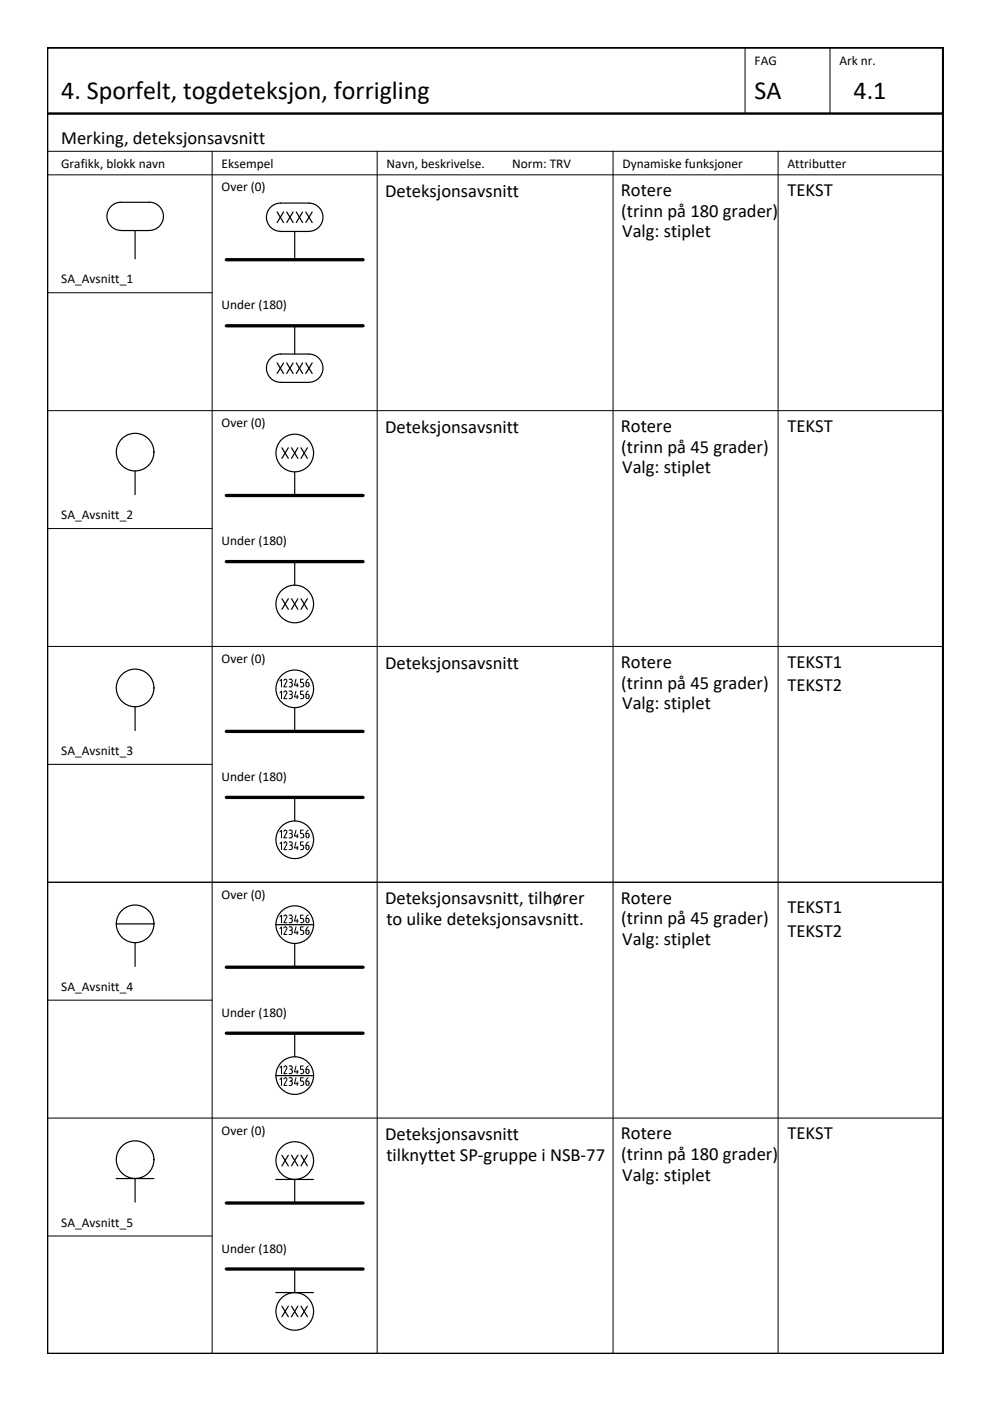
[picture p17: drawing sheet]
<svg xmlns="http://www.w3.org/2000/svg" width="210mm" height="297mm" viewBox="0 0 210 297" stroke-linecap="round" stroke-linejoin="round" font-family="sans-serif">
<defs><g id="words">
<g font-size="5.5">
<text x="13" y="21.1">4. Sporfelt, togdeteksjon, forrigling</text>
<text x="160" y="21.1">SA</text>
<text x="181" y="21.1">4.1</text>
</g>
<g font-size="3.9">
<text x="13" y="30.6">Merking, deteksjonsavsnitt</text>
<text x="81.6" y="41.7">Deteksjonsavsnitt</text>
<text x="131.6" y="41.6">Rotere</text>
<text x="166.9" y="41.6">TEKST</text>
<text x="131.7" y="46">(trinn på 180 grader)</text>
<text x="131.9" y="50.3">Valg: stiplet</text>
<text x="81.6" y="91.7">Deteksjonsavsnitt</text>
<text x="131.6" y="91.6">Rotere</text>
<text x="131.7" y="96">(trinn på 45 grader)</text>
<text x="166.9" y="91.6">TEKST</text>
<text x="131.9" y="100.3">Valg: stiplet</text>
<text x="81.6" y="141.7">Deteksjonsavsnitt</text>
<text x="131.6" y="141.6">Rotere</text>
<text x="166.9" y="141.6">TEKST1</text>
<text x="131.7" y="146">(trinn på 45 grader)</text>
<text x="166.9" y="146.6">TEKST2</text>
<text x="131.9" y="150.3">Valg: stiplet</text>
<text x="81.6" y="191.7">Deteksjonsavsnitt, tilhører</text>
<text x="131.6" y="191.6">Rotere</text>
<text x="81.9" y="196.1">to ulike deteksjonsavsnitt.</text>
<text x="131.7" y="196">(trinn på 45 grader)</text>
<text x="166.9" y="193.6">TEKST1</text>
<text x="131.9" y="200.3">Valg: stiplet</text>
<text x="166.9" y="198.6">TEKST2</text>
<text x="81.6" y="241.7">Deteksjonsavsnitt</text>
<text x="131.6" y="241.6">Rotere</text>
<text x="131.7" y="246">(trinn på 180 grader)</text>
<text x="166.9" y="241.6">TEKST</text>
<text x="81.9" y="246.1">tilknyttet SP-gruppe i NSB-77</text>
<text x="131.9" y="250.3">Valg: stiplet</text>
</g>
<g font-size="2.8">
<text x="160" y="13.9">FAG</text>
<text x="178" y="13.9">Ark nr.</text>
<text x="13" y="35.6">Grafikk, blokk navn</text>
<text x="47" y="35.6">Eksempel</text>
<text x="82" y="35.6">Navn, beskrivelse.</text>
<text x="108.6" y="35.6">Norm: TRV</text>
<text x="132" y="35.6">Dynamiske funksjoner</text>
<text x="167" y="35.6">Attributter</text>
<text x="47" y="40.6">Over (0)</text>
<text x="13" y="60.1">SA_Avsnitt_1</text>
<text x="47" y="65.6">Under (180)</text>
<text x="47" y="90.6">Over (0)</text>
<text x="13" y="110.1">SA_Avsnitt_2</text>
<text x="47" y="115.6">Under (180)</text>
<text x="47" y="140.6">Over (0)</text>
<text x="13" y="160.1">SA_Avsnitt_3</text>
<text x="47" y="165.6">Under (180)</text>
<text x="47" y="190.6">Over (0)</text>
<text x="13" y="210.1">SA_Avsnitt_4</text>
<text x="47" y="215.6">Under (180)</text>
<text x="47" y="240.6">Over (0)</text>
<text x="13" y="260.1">SA_Avsnitt_5</text>
<text x="47" y="265.6">Under (180)</text>
</g>
</g></defs>
<!-- layer: SIG-Sporavsnitt -->
<g fill="none" stroke="#000" stroke-width=".25">
<path d="M23.3 44a2.89 2.89 0 0 1 2.4-1.1h6a3 3 0 0 1 2.9 3 3 3 0 0 1-2.9 3h-6a2.99 2.99 0 0 1-2.7-1.7 2.99 2.99 0 0 1 .3-3.2zM28.6 48.9v6M59.5 49.1h6M59.5 49.1a3 3 0 0 1-3-3 3 3 0 0 1 3-3h6a3 3 0 0 1 3 3 3 3 0 0 1-3 3M62.5 49.1v6M62.5 69.1v6M28.6 99.9v5M59.5 81.1h6M59.5 81.1a3 3 0 0 1-3-3 3 3 0 0 1 3-3h6a3 3 0 0 1 3 3 3 3 0 0 1-3 3M62.5 100.1v5M62.5 119.1v5M28.6 149.9v5"/>
<path d="M62.5 150.1v5M62.5 169.1v5M24.6 195.9h8M28.6 199.9v5M58.5 196.1h8M62.5 200.1v5M62.5 219.1v5M58.5 228.1h8M24.6 249.9h8M28.6 249.9v5M58.5 250.1h8M62.5 250.1v5"/>
<path d="M58.5 274.1h8M62.5 269.1v5"/>
<circle cx="28.6" cy="95.9" r="4"/>
<circle cx="62.5" cy="96.1" r="4"/>
<circle cx="62.5" cy="128.1" r="4"/>
<circle cx="28.6" cy="145.9" r="4"/>
<circle cx="62.5" cy="146" r="4"/>
<circle cx="62.5" cy="178.1" r="4"/>
<circle cx="28.6" cy="195.9" r="4"/>
<circle cx="62.5" cy="196" r="4"/>
<circle cx="62.5" cy="228" r="4"/>
<circle cx="28.6" cy="245.9" r="4"/>
<circle cx="62.5" cy="246.1" r="4"/>
<circle cx="62.5" cy="278" r="4"/>
</g>
<!-- layer: RAMME -->
<path d="M10 10.1h190v276.9h-190zM10 24.1h189.9" fill="none" stroke="#000" stroke-width=".51"/>
<!-- layer: RAMME SYMBOLER -->
<g fill="none" stroke="#000" stroke-width=".21">
<path d="M158 10.1v14M176 10.1v14M10 32.1h189.9M10 37.1h189.9M45 32.1v254.9M80 32.1v254.9M130 32.1v254.9M165 32.1v254.9M10 62.1h35M10 87.1h189.9M10 112.1h35M10 137.1h189.9"/>
<path d="M10 162.1h35M10 187.1h189.9M10 212.1h35M10 237.1h189.9M10 262.1h35"/>
</g>
<!-- layer: SIG-SPOR-I -->
<path d="M48 55.1h29M48 69.1h29M48 105.1h29M48 119.1h29M48 155.1h29M48 169.1h29M48 205.1h29M48 219.1h29M48 255.1h29M48 269.1h29" fill="none" stroke="#000" stroke-width=".7"/>
<!-- layer: SIG_ATT_Tekst25 -->
<g fill="none" stroke="#000" stroke-width=".25">
<path d="M58.8 44.9l1.3 2.3M60.1 44.9l-1.3 2.3M60.8 44.9l1.3 2.3M62.1 44.9l-1.3 2.3M62.8 44.9l1.4 2.3M64.2 44.9l-1.4 2.3M64.8 44.9l1.4 2.3M66.2 44.9l-1.4 2.3M58.8 76.9l1.3 2.3M60.1 76.9l-1.3 2.3M60.8 76.9l1.3 2.3M62.1 76.9l-1.3 2.3"/>
<path d="M62.8 76.9l1.4 2.3M64.2 76.9l-1.4 2.3M64.8 76.9l1.4 2.3M66.2 76.9l-1.4 2.3M59.8 94.9l1.3 2.3M61.1 94.9l-1.3 2.3M61.8 94.9l1.4 2.3M63.2 94.9l-1.4 2.3M63.8 94.9l1.4 2.3M65.2 94.9l-1.4 2.3M59.8 126.9l1.3 2.3M61.1 126.9l-1.3 2.3"/>
<path d="M61.8 126.9l1.4 2.3M63.2 126.9l-1.4 2.3M63.8 126.9l1.4 2.3M65.2 126.9l-1.4 2.3M59.8 244.9l1.3 2.3M61.1 244.9l-1.3 2.3M61.8 244.9l1.4 2.3M63.2 244.9l-1.4 2.3M63.8 244.9l1.4 2.3M65.2 244.9l-1.4 2.3M59.8 276.9l1.3 2.3M61.1 276.9l-1.3 2.3"/>
<path d="M61.8 276.9l1.4 2.3M63.2 276.9l-1.4 2.3M63.8 276.9l1.4 2.3M65.2 276.9l-1.4 2.3"/>
</g>
<!-- layer: SIG_ATT_Tekst18 -->
<g fill="none" stroke="#000" stroke-width=".21">
<path d="M59.4 144.4l.3-.4v1.6M59.4 146.9l.3-.4v1.6M60.5 144a.35 .35 0 0 1 .3 .5M60.5 146.5a.35 .35 0 0 1 .3 .6M60.5 144l-.3 .3M60.5 146.5l-.3 .3M60.8 144.6l-.6 1h.6M60.8 147.1l-.6 1h.6M61.3 146.5h.3a.38 .38 0 0 1 .4 .5 .38 .38 0 0 1-.5 .2M61.3 144h.3M61.5 144.7h.1M61.6 144a.37 .37 0 0 1 .4 .4 .37 .37 0 0 1-.4 .3"/>
<path d="M61.6 144.7a.49 .49 0 0 1 .4 .5 .49 .49 0 0 1-.4 .4h-.3M61.6 147.2l.4 .4M62 147.6l-.2 .5h-.5M62.8 144l-.4 1.3h.8M62.8 146.5l-.4 1.3h.8M63 144.9v.7M63 147.4v.7M63.7 145.6h.4M63.7 148.1h.4M64.1 144.7l.2 .2 .1 .4-.3 .3M64.1 147.2l.3 .4M64.3 144h-.6v.7h.4"/>
<path d="M64.3 146.5h-.6v.7h.4M64.4 147.6l-.1 .3-.2 .2M64.9 144.7h.3a.45 .45 0 0 1 .3 .5 .45 .45 0 0 1-.5 .4zM64.9 147.2v.6a.33 .33 0 0 0 .3 .3 .33 .33 0 0 0 .3-.3v-.2M64.9 147.2h.4l.2 .4M65.4 144l-.3 .2-.2 .5M65.4 146.5l-.3 .2-.2 .5M59.4 176.4l.3-.4v1.6M59.4 178.9l.3-.4v1.6M60.5 176a.35 .35 0 0 1 .3 .5M60.5 178.5a.35 .35 0 0 1 .3 .5M60.5 176l-.3 .3"/>
<path d="M60.5 178.5l-.3 .3M60.8 176.6l-.6 1h.6M60.8 179.1l-.6 1h.6M61.3 176h.3M61.3 178.5h.3M61.5 176.7h.1M61.5 179.2h.1M61.6 176a.37 .37 0 0 1 .4 .4 .37 .37 0 0 1-.4 .3M61.6 176.7a.4 .4 0 0 1 .4 .6M61.6 178.5a.37 .37 0 0 1 .4 .4 .37 .37 0 0 1-.4 .3M61.6 179.2a.4 .4 0 0 1 .4 .6M62 177.3l-.2 .3h-.5"/>
<path d="M62 179.8l-.2 .3h-.5M62.8 176l-.4 1.3h.8M62.8 178.5l-.4 1.3h.8M63 176.9v.7M63 179.4v.7M63.7 177.6h.4M64.1 176.7l.2 .2 .1 .4M64.1 179.2l.2 .2 .1 .4M64.3 176h-.6v.7h.4M64.3 178.5h-.6v.7h.4M64.4 177.3l-.3 .3M64.4 179.8l-.3 .3"/>
<path d="M64.9 176.7l.5 .1 .1 .5M64.9 179.2l.5 .1 .1 .5M64.9 176.7v.6M64.9 179.2v.6M64.9 177.3a.33 .33 0 0 0 .3 .3 .33 .33 0 0 0 .3-.3M64.9 179.8a.33 .33 0 0 0 .3 .3 .33 .33 0 0 0 .3-.3M65.4 176l-.3 .2-.2 .5M65.4 178.5l-.3 .2-.2 .5M59.4 194.4l.3-.4v1.6M59.4 196.9l.3-.4v1.6M60.5 194a.35 .35 0 0 1 .3 .5M60.5 196.5a.35 .35 0 0 1 .3 .6"/>
<path d="M60.5 194l-.3 .3M60.5 196.5l-.3 .3M60.8 194.5l-.6 1.1h.6M60.8 197.1l-.6 1h.6M61.3 194h.3a.37 .37 0 0 1 .4 .4 .37 .37 0 0 1-.4 .3M61.3 196.5h.3a.37 .37 0 0 1 .4 .4 .37 .37 0 0 1-.4 .3M61.5 194.7h.1M61.5 197.2h.1M61.6 194.7l.3 .2v.5l-.6 .2M61.6 197.2l.3 .2v.5l-.6 .2M62.8 194l-.4 1.3h.8M62.8 196.5l-.4 1.3h.8"/>
<path d="M63 194.9v.7M63 197.4v.7M63.7 180.1h.4M63.7 195.6h.4M63.7 198.1h.4M64.1 194.7l.2 .2 .1 .4-.3 .3M64.1 197.2l.2 .2 .1 .4-.3 .3M64.3 194h-.6v.7h.4M64.3 196.5h-.6v.7h.4M64.9 194.7h.3a.44 .44 0 0 1 .3 .5 .44 .44 0 0 1-.5 .4zM64.9 197.2h.3a.44 .44 0 0 1 .3 .5 .44 .44 0 0 1-.5 .4zM65.4 194l-.3 .2-.2 .5"/>
<path d="M65.4 196.5l-.3 .2-.2 .5M59.4 226.4l.3-.4v1.6M59.4 228.9l.3-.4v1.6M60.5 226a.35 .35 0 0 1 .3 .5M60.5 228.5a.35 .35 0 0 1 .3 .5M60.5 226l-.3 .3M60.5 228.5l-.3 .3M60.8 226.6l-.6 1h.6M60.8 229.1l-.6 1h.6M61.3 226h.3M61.3 228.5h.3M61.5 226.7h.1"/>
<path d="M61.5 229.2h.1M61.6 226a.37 .37 0 0 1 .4 .4 .37 .37 0 0 1-.4 .3M61.6 226.7a.49 .49 0 0 1 .4 .5 .49 .49 0 0 1-.4 .4h-.3M61.6 228.5a.37 .37 0 0 1 .4 .4 .37 .37 0 0 1-.4 .3M61.6 229.2a.49 .49 0 0 1 .4 .5 .49 .49 0 0 1-.4 .4h-.3M62.8 226l-.4 1.3h.8M62.8 228.5l-.4 1.3h.8M63 226.9v.7M63 229.4v.7M63.7 227.6h.4M63.7 230.1h.4M64.1 226.7l.2 .2 .1 .4-.3 .3"/>
<path d="M64.1 229.2l.2 .2 .1 .4-.3 .3M64.3 226h-.6v.7h.4M64.3 228.5h-.6v.7h.4M64.9 226.7h.3a.45 .45 0 0 1 .3 .5 .45 .45 0 0 1-.5 .4zM64.9 229.2h.3a.45 .45 0 0 1 .3 .5 .45 .45 0 0 1-.5 .4zM65.4 226l-.3 .2-.2 .5M65.4 228.5l-.3 .2-.2 .5"/>
</g>
<use href="#words"/>
</svg>
